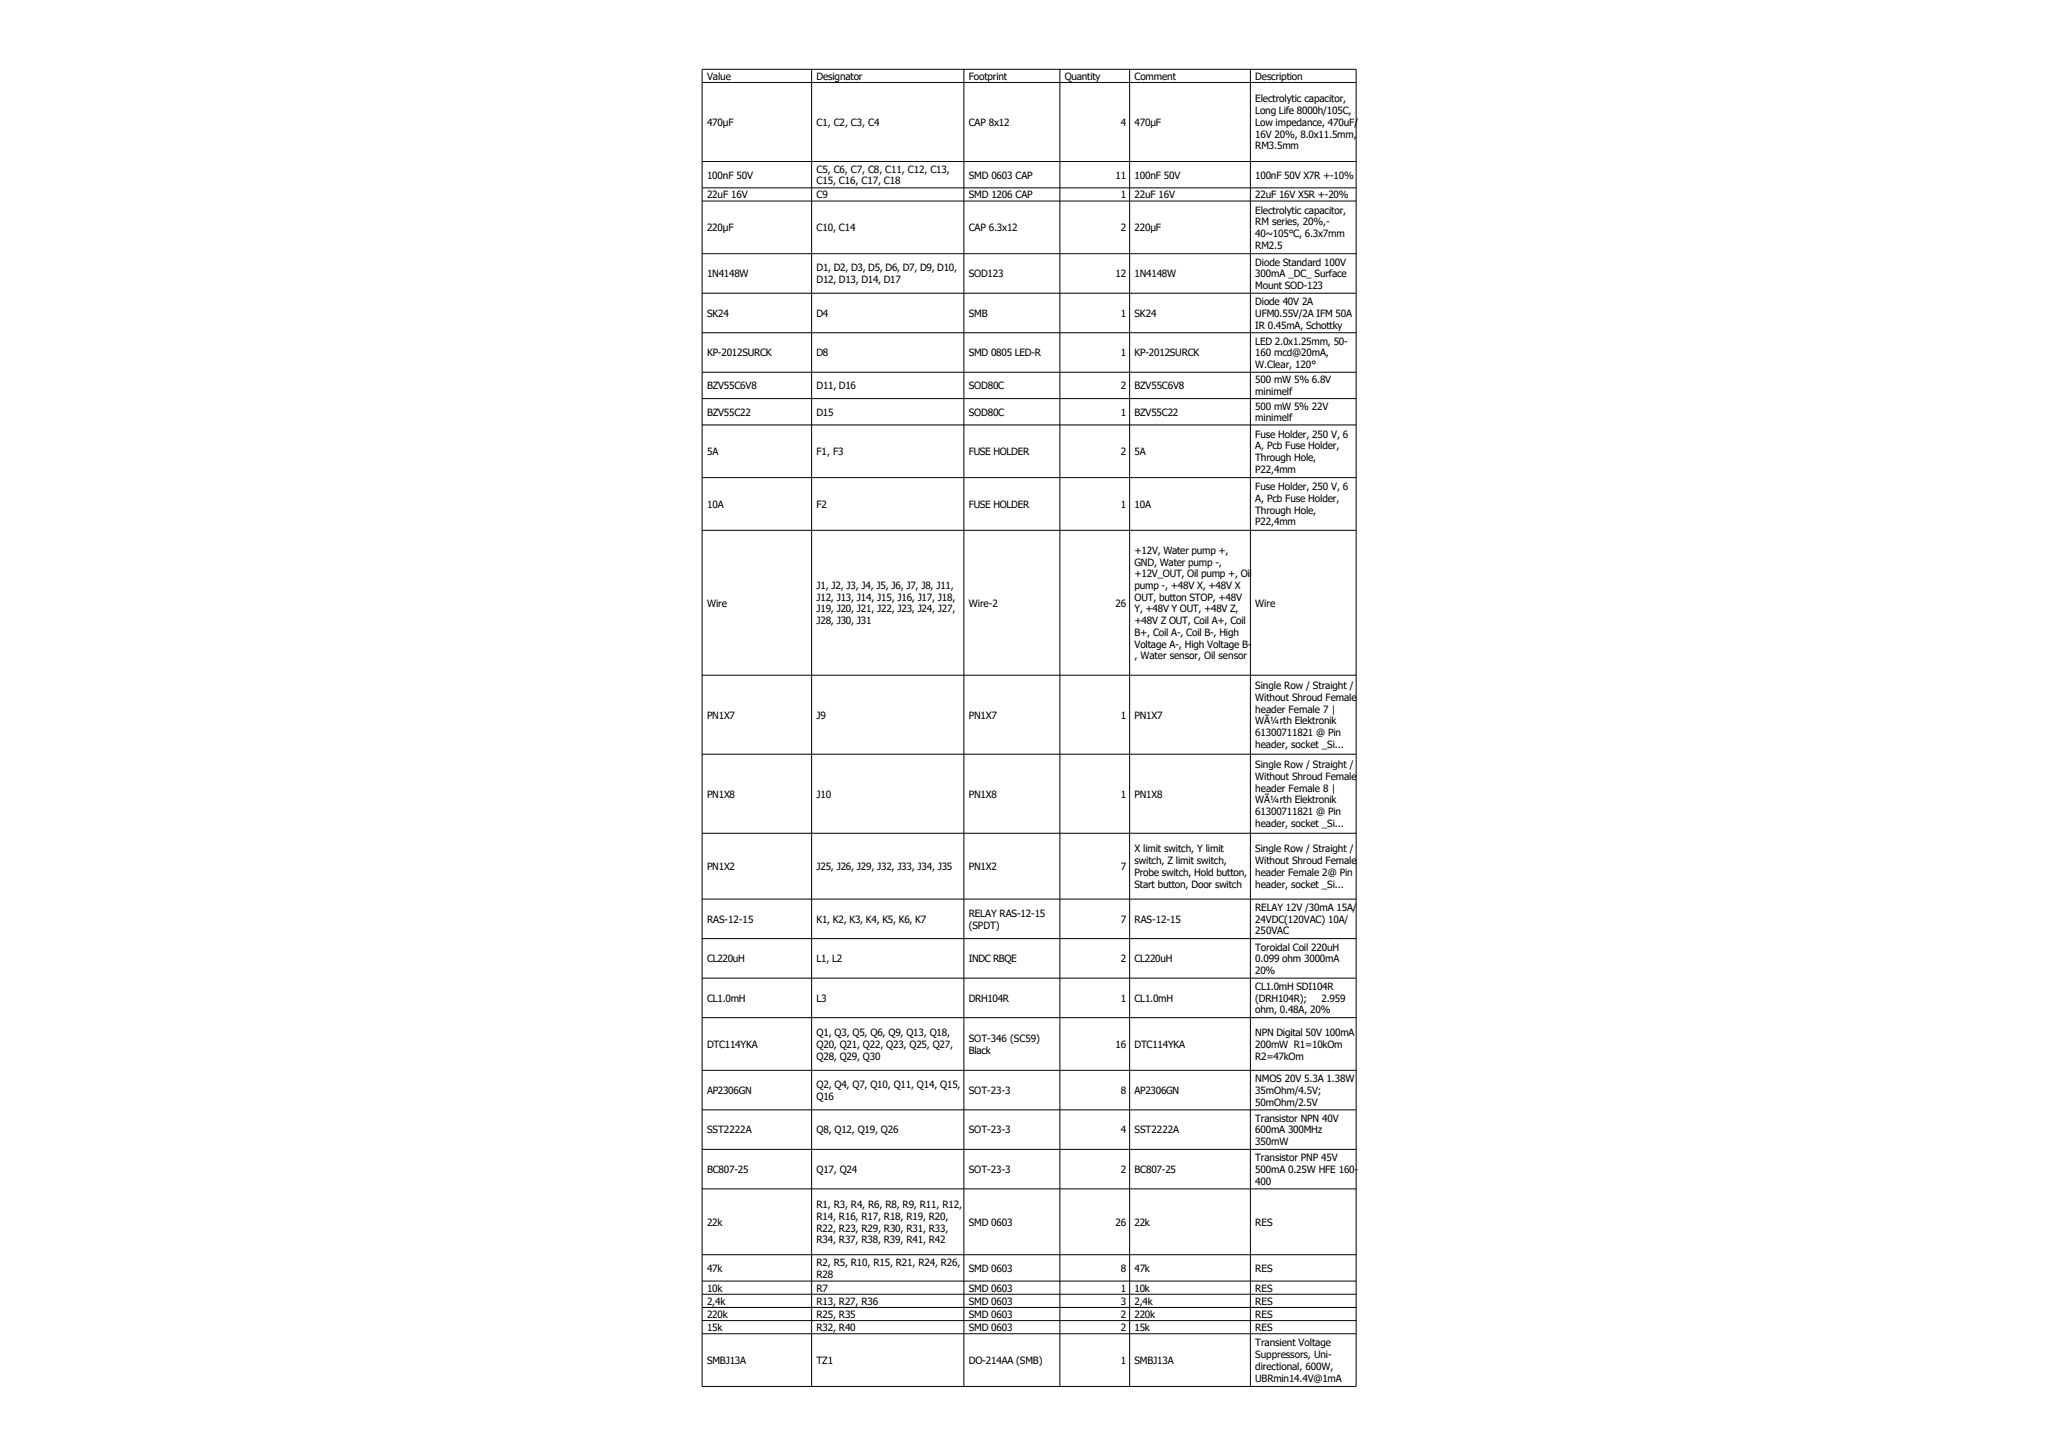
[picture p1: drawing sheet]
<svg xmlns="http://www.w3.org/2000/svg" width="297mm" height="210mm" viewBox="0 0 297 210" stroke-linecap="round" stroke-linejoin="round" font-family="sans-serif">
<defs><g id="words">
<g font-size="1.4">
<text x="102" y="11.5">Value</text>
<text x="117.8" y="11.5">Designator</text>
<text x="139.8" y="11.5">Footprint</text>
<text x="153.6" y="11.5">Quantity</text>
<text x="163.7" y="11.5">Comment</text>
<text x="181.1" y="11.5">Description</text>
<text x="181.1" y="14.8">Electrolytic capacitor,</text>
<text x="181.1" y="16.5">Long Life 8000h/105C,</text>
<text x="102" y="18.2">470μF</text>
<text x="117.8" y="18.2">C1, C2, C3, C4</text>
<text x="139.8" y="18.2">CAP 8x12</text>
<text x="161.7" y="18.2">4</text>
<text x="163.7" y="18.2">470μF</text>
<text x="181.1" y="18.2">Low impedance, 470uF/</text>
<text x="181.1" y="19.8">16V 20%, 8.0x11.5mm,</text>
<text x="181.1" y="21.5">RM3.5mm</text>
<text x="102" y="25.8">100nF 50V</text>
<text x="102" y="28.6">22uF 16V</text>
<text x="117.8" y="24.9">C5, C6, C7, C8, C11, C12, C13,</text>
<text x="117.8" y="26.6">C15, C16, C17, C18</text>
<text x="117.8" y="28.6">C9</text>
<text x="139.8" y="25.8">SMD 0603 CAP</text>
<text x="139.8" y="28.6">SMD 1206 CAP</text>
<text x="160.9" y="25.8">11</text>
<text x="161.7" y="28.6">1</text>
<text x="163.7" y="25.8">100nF 50V</text>
<text x="163.7" y="28.6">22uF 16V</text>
<text x="181.1" y="25.8">100nF 50V X7R +-10%</text>
<text x="181.1" y="28.6">22uF 16V X5R +-20%</text>
<text x="102" y="33.4">220μF</text>
<text x="117.8" y="33.4">C10, C14</text>
<text x="139.8" y="33.4">CAP 6.3x12</text>
<text x="161.7" y="33.4">2</text>
<text x="163.7" y="33.4">220μF</text>
<text x="181.1" y="30.8">Electrolytic capacitor,</text>
<text x="181.1" y="32.5">RM series, 20%,-</text>
<text x="181.1" y="34.2">40~105°C, 6.3x7mm</text>
<text x="181.1" y="35.9">RM2.5</text>
<text x="102" y="40">1N4148W</text>
<text x="117.8" y="39.2">D1, D2, D3, D5, D6, D7, D9, D10,</text>
<text x="117.8" y="40.9">D12, D13, D14, D17</text>
<text x="139.8" y="40">SOD123</text>
<text x="160.9" y="40">12</text>
<text x="163.7" y="40">1N4148W</text>
<text x="181.1" y="38.3">Diode Standard 100V</text>
<text x="181.1" y="40">300mA _DC_ Surface</text>
<text x="181.1" y="41.7">Mount SOD-123</text>
<text x="102" y="45.7">SK24</text>
<text x="117.8" y="45.7">D4</text>
<text x="139.8" y="45.7">SMB</text>
<text x="161.7" y="45.7">1</text>
<text x="163.7" y="45.7">SK24</text>
<text x="181.1" y="44">Diode 40V 2A</text>
<text x="181.1" y="45.7">UFM0.55V/2A IFM 50A</text>
<text x="181.1" y="47.4">IR 0.45mA, Schottky</text>
<text x="102" y="51.4">KP-2012SURCK</text>
<text x="117.8" y="51.4">D8</text>
<text x="139.8" y="51.4">SMD 0805 LED-R</text>
<text x="161.7" y="51.4">1</text>
<text x="163.7" y="51.4">KP-2012SURCK</text>
<text x="181.1" y="49.7">LED 2.0x1.25mm, 50-</text>
<text x="181.1" y="51.4">160 mcd@20mA,</text>
<text x="181.1" y="53.1">W.Clear, 120°</text>
<text x="102" y="56.2">BZV55C6V8</text>
<text x="102" y="60">BZV55C22</text>
<text x="117.8" y="56.2">D11, D16</text>
<text x="117.8" y="60">D15</text>
<text x="139.8" y="56.2">SOD80C</text>
<text x="139.8" y="60">SOD80C</text>
<text x="161.7" y="56.2">2</text>
<text x="161.7" y="60">1</text>
<text x="163.7" y="56.2">BZV55C6V8</text>
<text x="163.7" y="60">BZV55C22</text>
<text x="181.1" y="55.3">500 mW 5% 6.8V</text>
<text x="181.1" y="57">minimelf</text>
<text x="181.1" y="59.1">500 mW 5% 22V</text>
<text x="102" y="65.7">5A</text>
<text x="117.8" y="65.7">F1, F3</text>
<text x="139.8" y="65.7">FUSE HOLDER</text>
<text x="161.7" y="65.7">2</text>
<text x="163.7" y="65.7">5A</text>
<text x="181.1" y="60.8">minimelf</text>
<text x="181.1" y="63.1">Fuse Holder, 250 V, 6</text>
<text x="181.1" y="64.8">A, Pcb Fuse Holder,</text>
<text x="181.1" y="66.5">Through Hole,</text>
<text x="181.1" y="68.2">P22,4mm</text>
<text x="181.1" y="70.7">Fuse Holder, 250 V, 6</text>
<text x="102" y="73.3">10A</text>
<text x="117.8" y="73.3">F2</text>
<text x="139.8" y="73.3">FUSE HOLDER</text>
<text x="161.7" y="73.3">1</text>
<text x="163.7" y="73.3">10A</text>
<text x="181.1" y="72.4">A, Pcb Fuse Holder,</text>
<text x="181.1" y="74.1">Through Hole,</text>
<text x="181.1" y="75.8">P22,4mm</text>
<text x="163.7" y="79.9">+12V, Water pump +,</text>
<text x="163.7" y="81.6">GND, Water pump -,</text>
<text x="163.7" y="83.3">+12V_OUT, Oil pump +, Oil</text>
<text x="102" y="87.5">Wire</text>
<text x="117.8" y="85">J1, J2, J3, J4, J5, J6, J7, J8, J11,</text>
<text x="117.8" y="86.7">J12, J13, J14, J15, J16, J17, J18,</text>
<text x="117.8" y="88.4">J19, J20, J21, J22, J23, J24, J27,</text>
<text x="139.8" y="87.5">Wire-2</text>
<text x="160.9" y="87.5">26</text>
<text x="163.7" y="85">pump -, +48V X, +48V X</text>
<text x="163.7" y="86.7">OUT, button STOP, +48V</text>
<text x="163.7" y="88.4">Y, +48V Y OUT, +48V Z,</text>
<text x="181.1" y="87.5">Wire</text>
<text x="117.8" y="90.1">J28, J30, J31</text>
<text x="163.7" y="90.1">+48V Z OUT, Coil A+, Coil</text>
<text x="163.7" y="91.7">B+, Coil A-, Coil B-, High</text>
<text x="163.7" y="93.4">Voltage A-, High Voltage B-</text>
<text x="163.7" y="95.1">, Water sensor, Oil sensor</text>
<text x="181.1" y="99.4">Single Row / Straight /</text>
<text x="181.1" y="101.1">Without Shroud Female</text>
<text x="102" y="103.7">PN1X7</text>
<text x="117.8" y="103.7">J9</text>
<text x="139.8" y="103.7">PN1X7</text>
<text x="161.7" y="103.7">1</text>
<text x="163.7" y="103.7">PN1X7</text>
<text x="181.1" y="102.8">header Female 7 |</text>
<text x="181.1" y="104.5">WÃ¼rth Elektronik</text>
<text x="181.1" y="106.2">61300711821 @ Pin</text>
<text x="181.1" y="107.9">header, socket _Si...</text>
<text x="181.1" y="110.8">Single Row / Straight /</text>
<text x="181.1" y="112.5">Without Shroud Female</text>
<text x="102" y="115.1">PN1X8</text>
<text x="117.8" y="115.1">J10</text>
<text x="139.8" y="115.1">PN1X8</text>
<text x="161.7" y="115.1">1</text>
<text x="163.7" y="115.1">PN1X8</text>
<text x="181.1" y="114.2">header Female 8 |</text>
<text x="181.1" y="115.9">WÃ¼rth Elektronik</text>
<text x="181.1" y="117.6">61300711821 @ Pin</text>
<text x="181.1" y="119.3">header, socket _Si...</text>
<text x="102" y="125.5">PN1X2</text>
<text x="117.8" y="125.5">J25, J26, J29, J32, J33, J34, J35</text>
<text x="139.8" y="125.5">PN1X2</text>
<text x="161.7" y="125.5">7</text>
<text x="163.7" y="123">X limit switch, Y limit</text>
<text x="163.7" y="124.7">switch, Z limit switch,</text>
<text x="181.1" y="123">Single Row / Straight /</text>
<text x="181.1" y="124.7">Without Shroud Female</text>
<text x="163.7" y="126.4">Probe switch, Hold button,</text>
<text x="163.7" y="128.1">Start button, Door switch</text>
<text x="181.1" y="126.4">header Female 2@ Pin</text>
<text x="181.1" y="128.1">header, socket _Si...</text>
<text x="181.1" y="131.4">RELAY 12V /30mA 15A/</text>
<text x="102" y="133.1">RAS-12-15</text>
<text x="117.8" y="133.1">K1, K2, K3, K4, K5, K6, K7</text>
<text x="139.8" y="132.3">RELAY RAS-12-15</text>
<text x="139.8" y="134">(SPDT)</text>
<text x="161.7" y="133.1">7</text>
<text x="163.7" y="133.1">RAS-12-15</text>
<text x="181.1" y="133.1">24VDC(120VAC) 10A/</text>
<text x="181.1" y="134.8">250VAC</text>
<text x="181.1" y="137.1">Toroidal Coil 220uH</text>
<text x="102" y="138.8">CL220uH</text>
<text x="117.8" y="138.8">L1, L2</text>
<text x="139.8" y="138.8">INDC RBQE</text>
<text x="161.7" y="138.8">2</text>
<text x="163.7" y="138.8">CL220uH</text>
<text x="181.1" y="138.8">0.099 ohm 3000mA</text>
<text x="181.1" y="140.5">20%</text>
<text x="181.1" y="142.8">CL1.0mH SDI104R</text>
<text x="102" y="144.5">CL1.0mH</text>
<text x="117.8" y="144.5">L3</text>
<text x="117.8" y="149.5">Q1, Q3, Q5, Q6, Q9, Q13, Q18,</text>
<text x="139.8" y="144.5">DRH104R</text>
<text x="161.7" y="144.5">1</text>
<text x="163.7" y="144.5">CL1.0mH</text>
<text x="181.1" y="144.5">(DRH104R);</text>
<text x="181.1" y="146.2">ohm, 0.48A, 20%</text>
<text x="181.1" y="149.5">NPN Digital 50V 100mA</text>
<text x="190.7" y="144.5">2.959</text>
<text x="102" y="151.2">DTC114YKA</text>
<text x="117.8" y="151.2">Q20, Q21, Q22, Q23, Q25, Q27,</text>
<text x="117.8" y="152.9">Q28, Q29, Q30</text>
<text x="139.8" y="150.3">SOT-346 (SC59)</text>
<text x="139.8" y="152">Black</text>
<text x="160.9" y="151.2">16</text>
<text x="163.7" y="151.2">DTC114YKA</text>
<text x="181.1" y="151.2">200mW R1=10kOm</text>
<text x="181.1" y="152.9">R2=47kOm</text>
<text x="102" y="157.8">AP2306GN</text>
<text x="117.8" y="157">Q2, Q4, Q7, Q10, Q11, Q14, Q15,</text>
<text x="117.8" y="158.7">Q16</text>
<text x="139.8" y="157.8">SOT-23-3</text>
<text x="161.7" y="157.8">8</text>
<text x="163.7" y="157.8">AP2306GN</text>
<text x="181.1" y="156.1">NMOS 20V 5.3A 1.38W</text>
<text x="181.1" y="157.8">35mOhm/4.5V;</text>
<text x="181.1" y="159.5">50mOhm/2.5V</text>
<text x="181.1" y="161.8">Transistor NPN 40V</text>
<text x="102" y="163.5">SST2222A</text>
<text x="117.8" y="163.5">Q8, Q12, Q19, Q26</text>
<text x="139.8" y="163.5">SOT-23-3</text>
<text x="161.7" y="163.5">4</text>
<text x="163.7" y="163.5">SST2222A</text>
<text x="181.1" y="163.5">600mA 300MHz</text>
<text x="181.1" y="165.2">350mW</text>
<text x="181.1" y="167.5">Transistor PNP 45V</text>
<text x="102" y="169.2">BC807-25</text>
<text x="117.8" y="169.2">Q17, Q24</text>
<text x="139.8" y="169.2">SOT-23-3</text>
<text x="161.7" y="169.2">2</text>
<text x="163.7" y="169.2">BC807-25</text>
<text x="181.1" y="169.2">500mA 0.25W HFE 160-</text>
<text x="181.1" y="170.9">400</text>
<text x="102" y="176.8">22k</text>
<text x="117.8" y="174.3">R1, R3, R4, R6, R8, R9, R11, R12,</text>
<text x="117.8" y="176">R14, R16, R17, R18, R19, R20,</text>
<text x="117.8" y="177.7">R22, R23, R29, R30, R31, R33,</text>
<text x="117.8" y="179.4">R34, R37, R38, R39, R41, R42</text>
<text x="139.8" y="176.8">SMD 0603</text>
<text x="160.9" y="176.8">26</text>
<text x="163.7" y="176.8">22k</text>
<text x="181.1" y="176.8">RES</text>
<text x="102" y="183.5">47k</text>
<text x="117.8" y="182.6">R2, R5, R10, R15, R21, R24, R26,</text>
<text x="117.8" y="184.3">R28</text>
<text x="139.8" y="183.5">SMD 0603</text>
<text x="161.7" y="183.5">8</text>
<text x="163.7" y="183.5">47k</text>
<text x="181.1" y="183.5">RES</text>
<text x="102" y="186.3">10k</text>
<text x="102" y="188.2">2,4k</text>
<text x="102" y="190.1">220k</text>
<text x="117.8" y="186.3">R7</text>
<text x="117.8" y="188.2">R13, R27, R36</text>
<text x="117.8" y="190.1">R25, R35</text>
<text x="139.8" y="186.3">SMD 0603</text>
<text x="139.8" y="188.2">SMD 0603</text>
<text x="139.8" y="190.1">SMD 0603</text>
<text x="161.7" y="186.3">1</text>
<text x="161.7" y="188.2">3</text>
<text x="161.7" y="190.1">2</text>
<text x="163.7" y="186.3">10k</text>
<text x="163.7" y="188.2">2,4k</text>
<text x="163.7" y="190.1">220k</text>
<text x="181.1" y="186.3">RES</text>
<text x="181.1" y="188.2">RES</text>
<text x="181.1" y="190.1">RES</text>
<text x="102" y="192">15k</text>
<text x="102" y="196.8">SMBJ13A</text>
<text x="117.8" y="192">R32, R40</text>
<text x="117.8" y="196.8">TZ1</text>
<text x="139.8" y="192">SMD 0603</text>
<text x="139.8" y="196.8">DO-214AA (SMB)</text>
<text x="161.7" y="192">2</text>
<text x="161.7" y="196.8">1</text>
<text x="163.7" y="192">15k</text>
<text x="163.7" y="196.8">SMBJ13A</text>
<text x="181.1" y="192">RES</text>
<text x="181.1" y="194.2">Transient Voltage</text>
<text x="181.1" y="195.9">Suppressors, Uni-</text>
<text x="181.1" y="197.6">directional, 600W,</text>
<text x="181.1" y="199.3">UBRmin14.4V@1mA</text>
</g>
</g></defs>
<g fill="none" stroke="#000" stroke-width=".14">
<path d="M101.3 10h94.4v190h-94.4zM101.3 11.9h94.4M117.1 10v190M139.1 10v190M152.9 10v190M163 10v190M180.4 10v190M101.3 23.3h94.4M101.3 27.1h94.4M101.3 29h94.4M101.3 36.6h94.4M101.3 42.3h94.4"/>
<path d="M101.3 48h94.4M101.3 53.7h94.4M101.3 57.5h94.4M101.3 61.3h94.4M101.3 68.9h94.4M101.3 76.5h94.4M101.3 97.4h94.4M101.3 108.8h94.4M101.3 120.2h94.4M101.3 129.7h94.4M101.3 135.4h94.4M101.3 141.1h94.4"/>
<path d="M101.3 146.8h94.4M101.3 154.4h94.4M101.3 160.1h94.4M101.3 165.8h94.4M101.3 171.5h94.4M101.3 181h94.4M101.3 184.8h94.4M101.3 186.7h94.4M101.3 188.6h94.4M101.3 190.5h94.4M101.3 192.4h94.4"/>
</g>
<use href="#words"/>
</svg>
